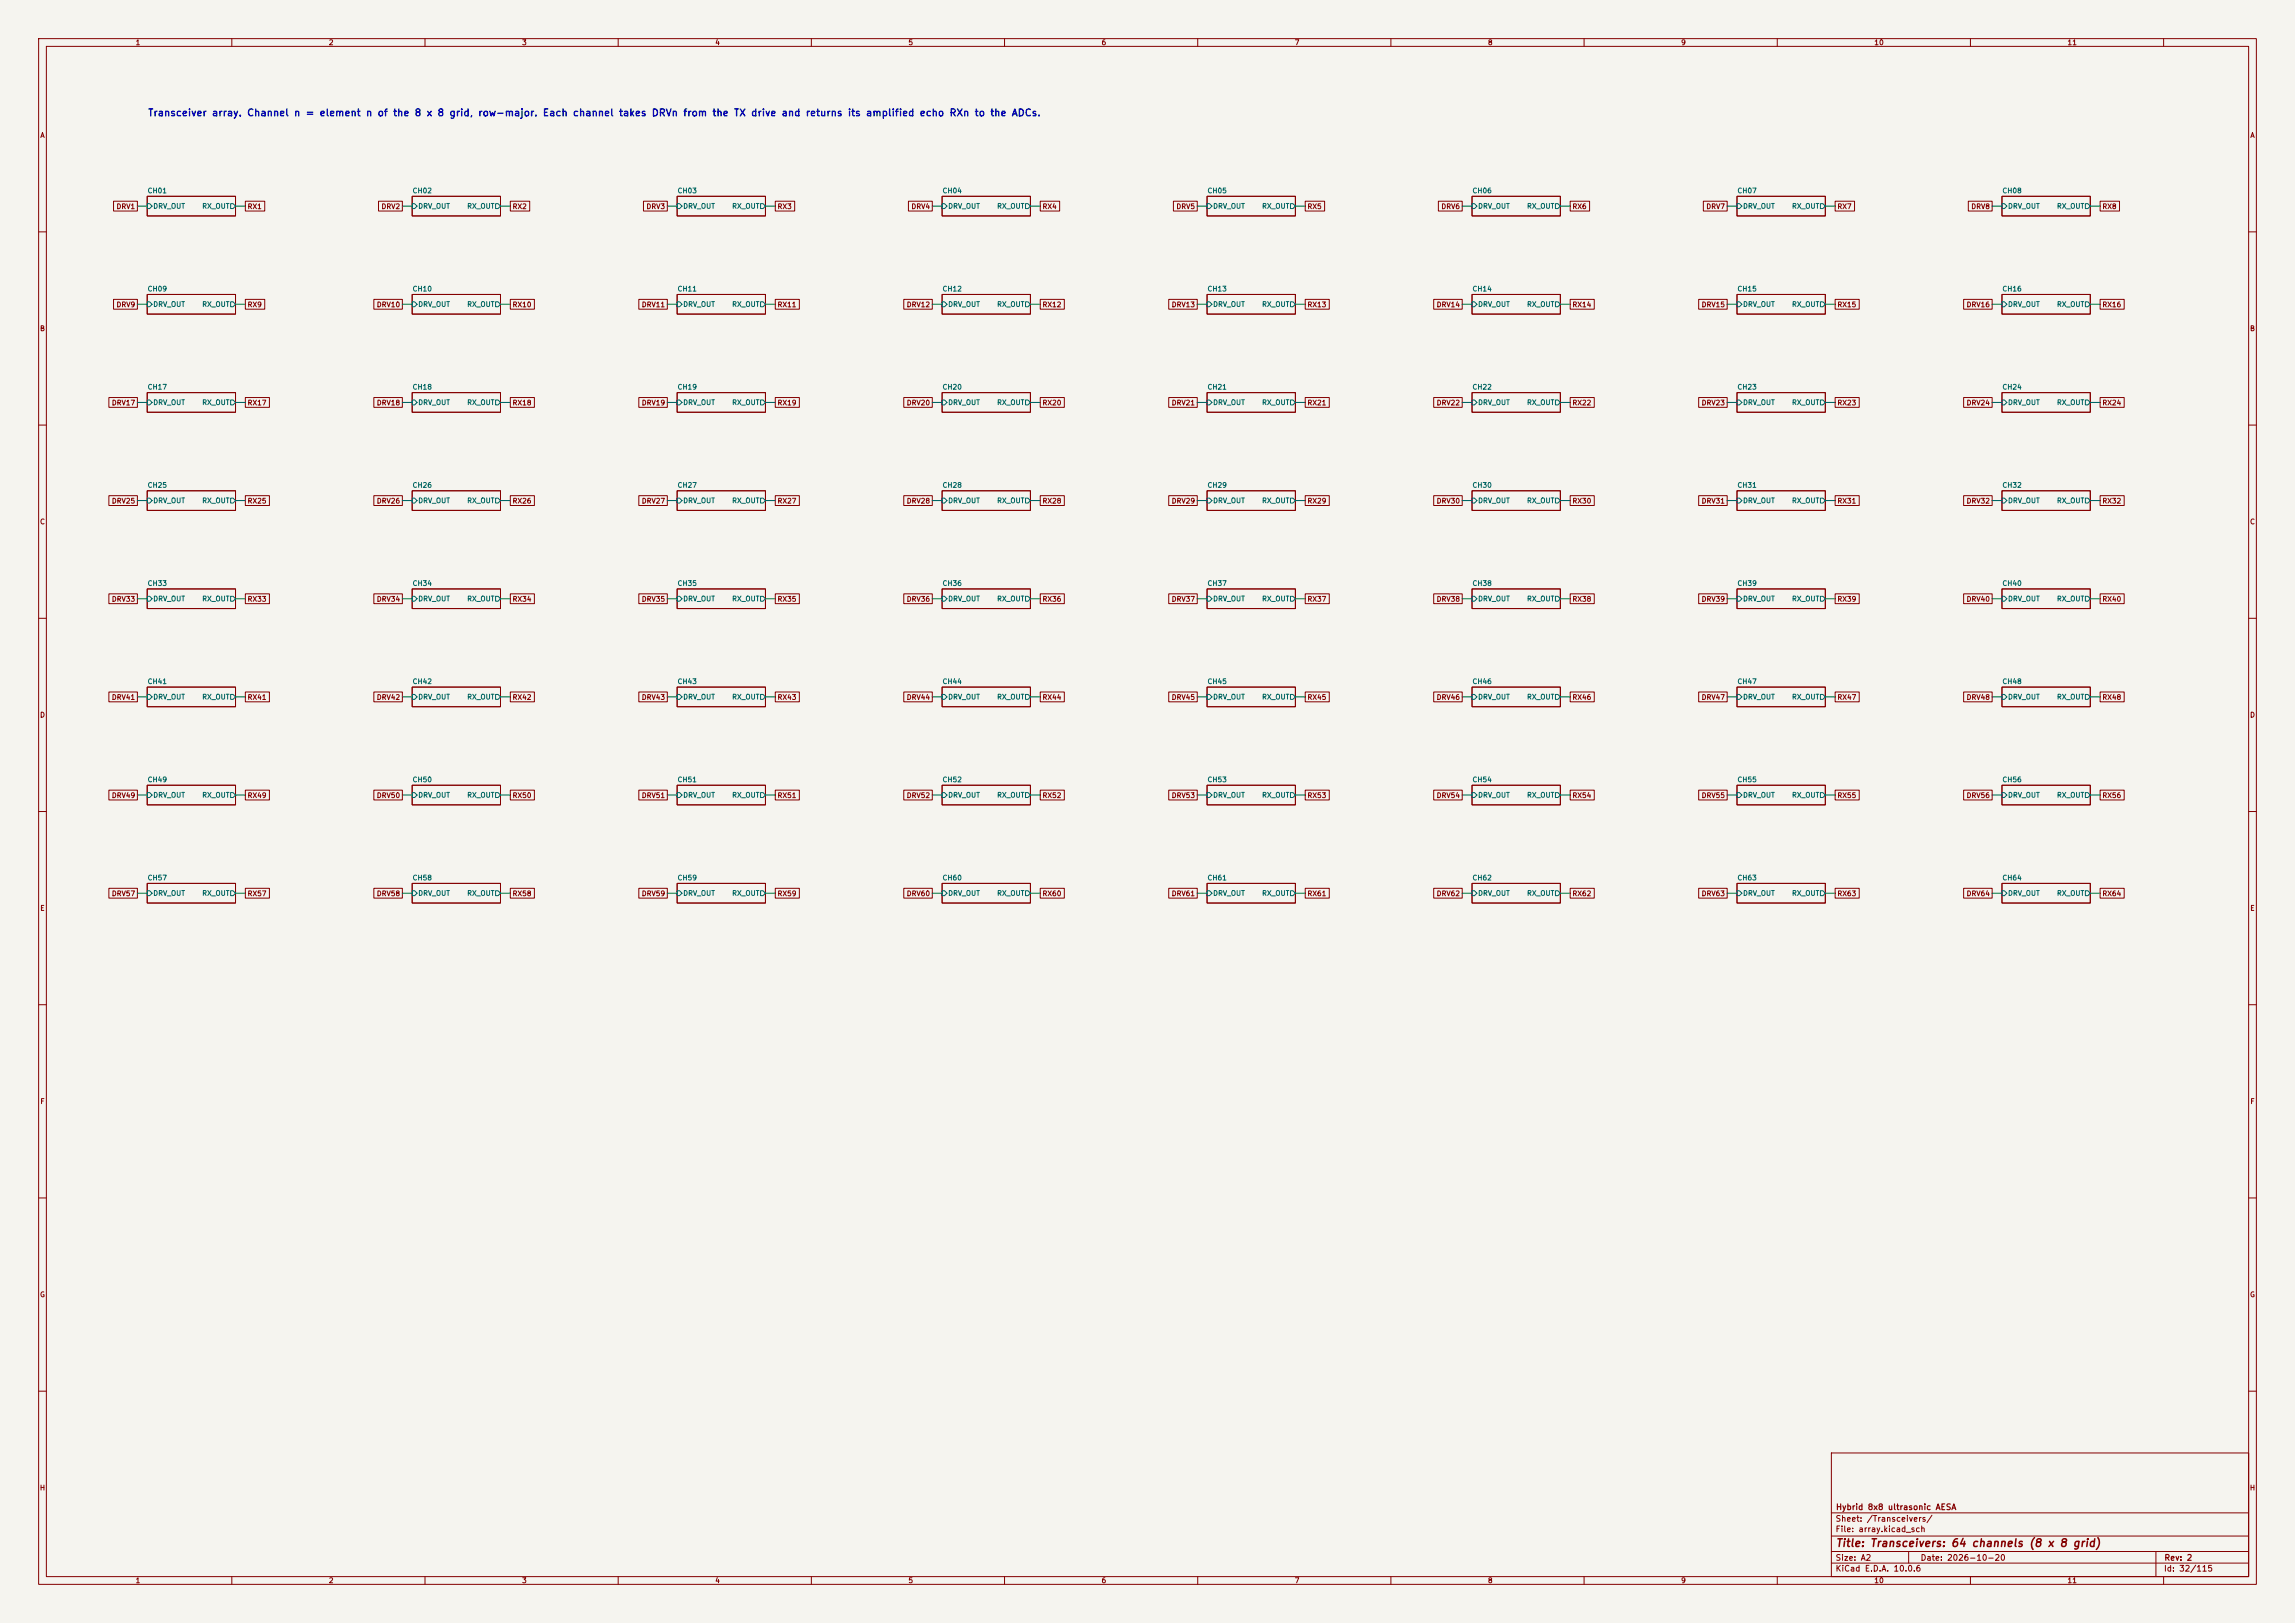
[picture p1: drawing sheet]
<svg xmlns="http://www.w3.org/2000/svg" width="594mm" height="420mm" viewBox="0 0 594 420" stroke-linecap="round" stroke-linejoin="round" font-family="sans-serif">
<defs><g id="words">
<text font-size="2" fill="#840000" x="475" y="400.8">Title: Transceivers: 64 channels (8 x 8 grid)</text>
<text font-size="1.8" fill="#0000c2" x="38.2" y="30.5">Transceiver array. Channel n = element n of the 8 x 8 grid, row-major. Each channel takes DRVn from the TX drive and returns its amplified echo RXn to the ADCs.</text>
<g font-size="1.5" fill="#840000">
<text x="475" y="394.1">Sheet: /Transceivers/</text>
<text x="475.1" y="391.1">Hybrid 8x8 ultrasonic AESA</text>
<text x="475" y="396.8">File: array.kicad_sch</text>
<text x="475" y="407">KiCad E.D.A. 10.0.6</text>
<text x="475" y="404.2">Size: A2</text>
<text x="497" y="404.2">Date: 2026-10-20</text>
<text x="560" y="407">Id: 32/115</text>
<text x="560.1" y="404.2">Rev: 2</text>
</g>
<g font-size="1.3" fill="#840000">
<text x="35" y="12">1</text>
<text x="85" y="12">2</text>
<text x="135" y="12">3</text>
<text x="185" y="12">4</text>
<text x="235" y="12">5</text>
<text x="285" y="12">6</text>
<text x="335" y="12">7</text>
<text x="385" y="12">8</text>
<text x="435" y="12">9</text>
<text x="485" y="12">10</text>
<text x="535" y="12">11</text>
<text x="10.3" y="36">A</text>
<text x="582.3" y="36">A</text>
<text x="30" y="54.4">DRV1</text>
<text x="63.9" y="54.4">RX1</text>
<text x="98.6" y="54.4">DRV2</text>
<text x="132.5" y="54.4">RX2</text>
<text x="167.2" y="54.4">DRV3</text>
<text x="201.1" y="54.4">RX3</text>
<text x="235.8" y="54.4">DRV4</text>
<text x="269.7" y="54.4">RX4</text>
<text x="304.3" y="54.4">DRV5</text>
<text x="338.3" y="54.4">RX5</text>
<text x="372.9" y="54.4">DRV6</text>
<text x="406.8" y="54.4">RX6</text>
<text x="441.5" y="54.4">DRV7</text>
<text x="475.4" y="54.4">RX7</text>
<text x="510.1" y="54.4">DRV8</text>
<text x="544" y="54.4">RX8</text>
<text x="30" y="79.8">DRV9</text>
<text x="63.9" y="79.8">RX9</text>
<text x="97.4" y="79.8">DRV10</text>
<text x="132.5" y="79.8">RX10</text>
<text x="166" y="79.8">DRV11</text>
<text x="201.1" y="79.8">RX11</text>
<text x="234.5" y="79.8">DRV12</text>
<text x="269.7" y="79.8">RX12</text>
<text x="303.1" y="79.8">DRV13</text>
<text x="338.3" y="79.8">RX13</text>
<text x="371.7" y="79.8">DRV14</text>
<text x="406.8" y="79.8">RX14</text>
<text x="440.3" y="79.8">DRV15</text>
<text x="475.4" y="79.8">RX15</text>
<text x="508.9" y="79.8">DRV16</text>
<text x="544" y="79.8">RX16</text>
<text x="10.2" y="86">B</text>
<text x="582.2" y="86">B</text>
<text x="28.8" y="105.2">DRV17</text>
<text x="63.9" y="105.2">RX17</text>
<text x="97.4" y="105.2">DRV18</text>
<text x="132.5" y="105.2">RX18</text>
<text x="166" y="105.2">DRV19</text>
<text x="201.1" y="105.2">RX19</text>
<text x="234.5" y="105.2">DRV20</text>
<text x="269.7" y="105.2">RX20</text>
<text x="303.1" y="105.2">DRV21</text>
<text x="338.3" y="105.2">RX21</text>
<text x="371.7" y="105.2">DRV22</text>
<text x="406.8" y="105.2">RX22</text>
<text x="440.3" y="105.2">DRV23</text>
<text x="475.4" y="105.2">RX23</text>
<text x="508.9" y="105.2">DRV24</text>
<text x="544" y="105.2">RX24</text>
<text x="28.8" y="130.6">DRV25</text>
<text x="63.9" y="130.6">RX25</text>
<text x="97.4" y="130.6">DRV26</text>
<text x="132.5" y="130.6">RX26</text>
<text x="166" y="130.6">DRV27</text>
<text x="201.1" y="130.6">RX27</text>
<text x="234.5" y="130.6">DRV28</text>
<text x="269.7" y="130.6">RX28</text>
<text x="303.1" y="130.6">DRV29</text>
<text x="338.3" y="130.6">RX29</text>
<text x="371.7" y="130.6">DRV30</text>
<text x="406.8" y="130.6">RX30</text>
<text x="440.3" y="130.6">DRV31</text>
<text x="475.4" y="130.6">RX31</text>
<text x="508.9" y="130.6">DRV32</text>
<text x="544" y="130.6">RX32</text>
<text x="10.2" y="136">C</text>
<text x="582.2" y="136">C</text>
<text x="28.8" y="156">DRV33</text>
<text x="63.9" y="156">RX33</text>
<text x="97.4" y="156">DRV34</text>
<text x="132.5" y="156">RX34</text>
<text x="166" y="156">DRV35</text>
<text x="201.1" y="156">RX35</text>
<text x="234.5" y="156">DRV36</text>
<text x="269.7" y="156">RX36</text>
<text x="303.1" y="156">DRV37</text>
<text x="338.3" y="156">RX37</text>
<text x="371.7" y="156">DRV38</text>
<text x="406.8" y="156">RX38</text>
<text x="440.3" y="156">DRV39</text>
<text x="475.4" y="156">RX39</text>
<text x="508.9" y="156">DRV40</text>
<text x="544" y="156">RX40</text>
<text x="10.2" y="186">D</text>
<text x="28.8" y="181.4">DRV41</text>
<text x="63.9" y="181.4">RX41</text>
<text x="97.4" y="181.4">DRV42</text>
<text x="132.5" y="181.4">RX42</text>
<text x="166" y="181.4">DRV43</text>
<text x="201.1" y="181.4">RX43</text>
<text x="234.5" y="181.4">DRV44</text>
<text x="269.7" y="181.4">RX44</text>
<text x="303.1" y="181.4">DRV45</text>
<text x="338.3" y="181.4">RX45</text>
<text x="371.7" y="181.4">DRV46</text>
<text x="406.8" y="181.4">RX46</text>
<text x="440.3" y="181.4">DRV47</text>
<text x="475.4" y="181.4">RX47</text>
<text x="508.9" y="181.4">DRV48</text>
<text x="544" y="181.4">RX48</text>
<text x="582.2" y="186">D</text>
<text x="28.8" y="206.8">DRV49</text>
<text x="63.9" y="206.8">RX49</text>
<text x="97.4" y="206.8">DRV50</text>
<text x="132.5" y="206.8">RX50</text>
<text x="166" y="206.8">DRV51</text>
<text x="201.1" y="206.8">RX51</text>
<text x="234.5" y="206.8">DRV52</text>
<text x="269.7" y="206.8">RX52</text>
<text x="303.1" y="206.8">DRV53</text>
<text x="338.3" y="206.8">RX53</text>
<text x="371.7" y="206.8">DRV54</text>
<text x="406.8" y="206.8">RX54</text>
<text x="440.3" y="206.8">DRV55</text>
<text x="475.4" y="206.8">RX55</text>
<text x="508.9" y="206.8">DRV56</text>
<text x="544" y="206.8">RX56</text>
<text x="28.8" y="232.2">DRV57</text>
<text x="63.9" y="232.2">RX57</text>
<text x="97.4" y="232.2">DRV58</text>
<text x="132.5" y="232.2">RX58</text>
<text x="166" y="232.2">DRV59</text>
<text x="201.1" y="232.2">RX59</text>
<text x="234.5" y="232.2">DRV60</text>
<text x="269.7" y="232.2">RX60</text>
<text x="303.1" y="232.2">DRV61</text>
<text x="338.3" y="232.2">RX61</text>
<text x="371.7" y="232.2">DRV62</text>
<text x="406.8" y="232.2">RX62</text>
<text x="440.3" y="232.2">DRV63</text>
<text x="475.4" y="232.2">RX63</text>
<text x="508.9" y="232.2">DRV64</text>
<text x="544" y="232.2">RX64</text>
<text x="10.3" y="236">E</text>
<text x="582.3" y="236">E</text>
<text x="10.3" y="286">F</text>
<text x="582.3" y="286">F</text>
<text x="10.2" y="336">G</text>
<text x="582.2" y="336">G</text>
<text x="10.2" y="386">H</text>
<text x="582.2" y="386">H</text>
<text x="35" y="410">1</text>
<text x="85" y="410">2</text>
<text x="135" y="410">3</text>
<text x="185" y="410">4</text>
<text x="235" y="410">5</text>
<text x="285" y="410">6</text>
<text x="335" y="410">7</text>
<text x="385" y="410">8</text>
<text x="435" y="410">9</text>
<text x="485" y="410">10</text>
<text x="535" y="410">11</text>
</g>
<g font-size="1.3" fill="#006464">
<text x="38.1" y="50.3">CH01</text>
<text x="106.7" y="50.3">CH02</text>
<text x="175.2" y="50.3">CH03</text>
<text x="243.8" y="50.3">CH04</text>
<text x="312.4" y="50.3">CH05</text>
<text x="381" y="50.3">CH06</text>
<text x="449.6" y="50.3">CH07</text>
<text x="518.1" y="50.3">CH08</text>
<text x="39.5" y="54.3">DRV_OUT</text>
<text x="52.2" y="54.3">RX_OUT</text>
<text x="108.1" y="54.3">DRV_OUT</text>
<text x="120.8" y="54.3">RX_OUT</text>
<text x="176.7" y="54.3">DRV_OUT</text>
<text x="189.4" y="54.3">RX_OUT</text>
<text x="245.3" y="54.3">DRV_OUT</text>
<text x="257.9" y="54.3">RX_OUT</text>
<text x="313.9" y="54.3">DRV_OUT</text>
<text x="326.5" y="54.3">RX_OUT</text>
<text x="382.4" y="54.3">DRV_OUT</text>
<text x="395.1" y="54.3">RX_OUT</text>
<text x="451" y="54.3">DRV_OUT</text>
<text x="463.7" y="54.3">RX_OUT</text>
<text x="519.6" y="54.3">DRV_OUT</text>
<text x="532.3" y="54.3">RX_OUT</text>
<text x="38.1" y="75.7">CH09</text>
<text x="106.7" y="75.7">CH10</text>
<text x="175.2" y="75.7">CH11</text>
<text x="243.8" y="75.7">CH12</text>
<text x="312.4" y="75.7">CH13</text>
<text x="381" y="75.7">CH14</text>
<text x="449.6" y="75.7">CH15</text>
<text x="518.1" y="75.7">CH16</text>
<text x="39.5" y="79.7">DRV_OUT</text>
<text x="52.2" y="79.7">RX_OUT</text>
<text x="108.1" y="79.7">DRV_OUT</text>
<text x="120.8" y="79.7">RX_OUT</text>
<text x="176.7" y="79.7">DRV_OUT</text>
<text x="189.4" y="79.7">RX_OUT</text>
<text x="245.3" y="79.7">DRV_OUT</text>
<text x="257.9" y="79.7">RX_OUT</text>
<text x="313.9" y="79.7">DRV_OUT</text>
<text x="326.5" y="79.7">RX_OUT</text>
<text x="382.4" y="79.7">DRV_OUT</text>
<text x="395.1" y="79.7">RX_OUT</text>
<text x="451" y="79.7">DRV_OUT</text>
<text x="463.7" y="79.7">RX_OUT</text>
<text x="519.6" y="79.7">DRV_OUT</text>
<text x="532.3" y="79.7">RX_OUT</text>
<text x="38.1" y="101.1">CH17</text>
<text x="106.7" y="101.1">CH18</text>
<text x="175.2" y="101.1">CH19</text>
<text x="243.8" y="101.1">CH20</text>
<text x="312.4" y="101.1">CH21</text>
<text x="381" y="101.1">CH22</text>
<text x="449.6" y="101.1">CH23</text>
<text x="518.1" y="101.1">CH24</text>
<text x="39.5" y="105.1">DRV_OUT</text>
<text x="52.2" y="105.1">RX_OUT</text>
<text x="108.1" y="105.1">DRV_OUT</text>
<text x="120.8" y="105.1">RX_OUT</text>
<text x="176.7" y="105.1">DRV_OUT</text>
<text x="189.4" y="105.1">RX_OUT</text>
<text x="245.3" y="105.1">DRV_OUT</text>
<text x="257.9" y="105.1">RX_OUT</text>
<text x="313.9" y="105.1">DRV_OUT</text>
<text x="326.5" y="105.1">RX_OUT</text>
<text x="382.4" y="105.1">DRV_OUT</text>
<text x="395.1" y="105.1">RX_OUT</text>
<text x="451" y="105.1">DRV_OUT</text>
<text x="463.7" y="105.1">RX_OUT</text>
<text x="519.6" y="105.1">DRV_OUT</text>
<text x="532.3" y="105.1">RX_OUT</text>
<text x="38.1" y="126.5">CH25</text>
<text x="39.5" y="130.5">DRV_OUT</text>
<text x="52.2" y="130.5">RX_OUT</text>
<text x="106.7" y="126.5">CH26</text>
<text x="108.1" y="130.5">DRV_OUT</text>
<text x="120.8" y="130.5">RX_OUT</text>
<text x="175.2" y="126.5">CH27</text>
<text x="176.7" y="130.5">DRV_OUT</text>
<text x="189.4" y="130.5">RX_OUT</text>
<text x="243.8" y="126.5">CH28</text>
<text x="245.3" y="130.5">DRV_OUT</text>
<text x="257.9" y="130.5">RX_OUT</text>
<text x="312.4" y="126.5">CH29</text>
<text x="313.9" y="130.5">DRV_OUT</text>
<text x="326.5" y="130.5">RX_OUT</text>
<text x="381" y="126.5">CH30</text>
<text x="382.4" y="130.5">DRV_OUT</text>
<text x="395.1" y="130.5">RX_OUT</text>
<text x="449.6" y="126.5">CH31</text>
<text x="451" y="130.5">DRV_OUT</text>
<text x="463.7" y="130.5">RX_OUT</text>
<text x="518.1" y="126.5">CH32</text>
<text x="519.6" y="130.5">DRV_OUT</text>
<text x="532.3" y="130.5">RX_OUT</text>
<text x="38.1" y="151.9">CH33</text>
<text x="39.5" y="155.9">DRV_OUT</text>
<text x="52.2" y="155.9">RX_OUT</text>
<text x="106.7" y="151.9">CH34</text>
<text x="108.1" y="155.9">DRV_OUT</text>
<text x="120.8" y="155.9">RX_OUT</text>
<text x="175.2" y="151.9">CH35</text>
<text x="176.7" y="155.9">DRV_OUT</text>
<text x="189.4" y="155.9">RX_OUT</text>
<text x="243.8" y="151.9">CH36</text>
<text x="245.3" y="155.9">DRV_OUT</text>
<text x="257.9" y="155.9">RX_OUT</text>
<text x="312.4" y="151.9">CH37</text>
<text x="313.9" y="155.9">DRV_OUT</text>
<text x="326.5" y="155.9">RX_OUT</text>
<text x="381" y="151.9">CH38</text>
<text x="382.4" y="155.9">DRV_OUT</text>
<text x="395.1" y="155.9">RX_OUT</text>
<text x="449.6" y="151.9">CH39</text>
<text x="451" y="155.9">DRV_OUT</text>
<text x="463.7" y="155.9">RX_OUT</text>
<text x="518.1" y="151.9">CH40</text>
<text x="519.6" y="155.9">DRV_OUT</text>
<text x="532.3" y="155.9">RX_OUT</text>
<text x="38.1" y="177.3">CH41</text>
<text x="106.7" y="177.3">CH42</text>
<text x="175.2" y="177.3">CH43</text>
<text x="243.8" y="177.3">CH44</text>
<text x="312.4" y="177.3">CH45</text>
<text x="381" y="177.3">CH46</text>
<text x="449.6" y="177.3">CH47</text>
<text x="518.1" y="177.3">CH48</text>
<text x="39.5" y="181.3">DRV_OUT</text>
<text x="52.2" y="181.3">RX_OUT</text>
<text x="108.1" y="181.3">DRV_OUT</text>
<text x="120.8" y="181.3">RX_OUT</text>
<text x="176.7" y="181.3">DRV_OUT</text>
<text x="189.4" y="181.3">RX_OUT</text>
<text x="245.3" y="181.3">DRV_OUT</text>
<text x="257.9" y="181.3">RX_OUT</text>
<text x="313.9" y="181.3">DRV_OUT</text>
<text x="326.5" y="181.3">RX_OUT</text>
<text x="382.4" y="181.3">DRV_OUT</text>
<text x="395.1" y="181.3">RX_OUT</text>
<text x="451" y="181.3">DRV_OUT</text>
<text x="463.7" y="181.3">RX_OUT</text>
<text x="519.6" y="181.3">DRV_OUT</text>
<text x="532.3" y="181.3">RX_OUT</text>
<text x="38.1" y="202.7">CH49</text>
<text x="106.7" y="202.7">CH50</text>
<text x="175.2" y="202.7">CH51</text>
<text x="243.8" y="202.7">CH52</text>
<text x="312.4" y="202.7">CH53</text>
<text x="381" y="202.7">CH54</text>
<text x="449.6" y="202.7">CH55</text>
<text x="518.1" y="202.7">CH56</text>
<text x="39.5" y="206.7">DRV_OUT</text>
<text x="52.2" y="206.7">RX_OUT</text>
<text x="108.1" y="206.7">DRV_OUT</text>
<text x="120.8" y="206.7">RX_OUT</text>
<text x="176.7" y="206.7">DRV_OUT</text>
<text x="189.4" y="206.7">RX_OUT</text>
<text x="245.3" y="206.7">DRV_OUT</text>
<text x="257.9" y="206.7">RX_OUT</text>
<text x="313.9" y="206.7">DRV_OUT</text>
<text x="326.5" y="206.7">RX_OUT</text>
<text x="382.4" y="206.7">DRV_OUT</text>
<text x="395.1" y="206.7">RX_OUT</text>
<text x="451" y="206.7">DRV_OUT</text>
<text x="463.7" y="206.7">RX_OUT</text>
<text x="519.6" y="206.7">DRV_OUT</text>
<text x="532.3" y="206.7">RX_OUT</text>
<text x="38.1" y="228.1">CH57</text>
<text x="39.5" y="232.1">DRV_OUT</text>
<text x="52.2" y="232.1">RX_OUT</text>
<text x="106.7" y="228.1">CH58</text>
<text x="108.1" y="232.1">DRV_OUT</text>
<text x="120.8" y="232.1">RX_OUT</text>
<text x="175.2" y="228.1">CH59</text>
<text x="176.7" y="232.1">DRV_OUT</text>
<text x="189.4" y="232.1">RX_OUT</text>
<text x="243.8" y="228.1">CH60</text>
<text x="245.3" y="232.1">DRV_OUT</text>
<text x="257.9" y="232.1">RX_OUT</text>
<text x="312.4" y="228.1">CH61</text>
<text x="313.9" y="232.1">DRV_OUT</text>
<text x="326.5" y="232.1">RX_OUT</text>
<text x="381" y="228.1">CH62</text>
<text x="382.4" y="232.1">DRV_OUT</text>
<text x="395.1" y="232.1">RX_OUT</text>
<text x="449.6" y="228.1">CH63</text>
<text x="451" y="232.1">DRV_OUT</text>
<text x="463.7" y="232.1">RX_OUT</text>
<text x="518.1" y="228.1">CH64</text>
<text x="519.6" y="232.1">DRV_OUT</text>
<text x="532.3" y="232.1">RX_OUT</text>
</g>
</g></defs>
<path d="M0 0h594v420h-594z" fill="#f5f4ef" stroke="#f5f4ef" stroke-width=".26"/>
<g fill="none" stroke="#840000" stroke-width=".26">
<path d="M10 10h574v400h-574zM12 12h570v396h-570zM60 10v2M110 10v2M160 10v2M210 10v2M260 10v2M310 10v2M360 10v2M410 10v2M460 10v2M510 10v2"/>
<path d="M560 10v2M29.4 52.1h6.2v2.5h-6.2zM38.1 50.8h22.9v5.1h-22.9zM63.5 52.1h5v2.5h-5zM98 52.1h6.1v2.5h-6.1zM106.7 50.8h22.8v5.1h-22.8zM132.1 52.1h5v2.5h-5zM166.5 52.1h6.2v2.5h-6.2zM175.3 50.8h22.8v5.1h-22.8zM200.7 52.1h5v2.5h-5zM235.1 52.1h6.2v2.5h-6.2zM243.8 50.8h22.9v5.1h-22.9z"/>
<path d="M269.2 52.1h5.1v2.5h-5.1zM303.7 52.1h6.2v2.5h-6.2zM312.4 50.8h22.9v5.1h-22.9zM337.8 52.1h5v2.5h-5zM372.3 52.1h6.2v2.5h-6.2zM381 50.8h22.9v5.1h-22.9zM406.4 52.1h5v2.5h-5zM440.9 52.1h6.1v2.5h-6.1zM449.6 50.8h22.8v5.1h-22.8zM475 52.1h5v2.5h-5zM509.4 52.1h6.2v2.5h-6.2zM518.2 50.8h22.8v5.1h-22.8z"/>
<path d="M543.6 52.1h5v2.5h-5zM10 60h2M29.4 77.5h6.2v2.5h-6.2zM38.1 76.2h22.9v5.1h-22.9zM63.5 77.5h5v2.5h-5zM96.8 77.5h7.3v2.5h-7.3zM106.7 76.2h22.8v5.1h-22.8zM132.1 77.5h6.2v2.5h-6.2zM165.3 77.5h7.4v2.5h-7.4zM175.3 76.2h22.8v5.1h-22.8zM200.7 77.5h6.2v2.5h-6.2zM233.9 77.5h7.4v2.5h-7.4z"/>
<path d="M243.8 76.2h22.9v5.1h-22.9zM269.2 77.5h6.3v2.5h-6.3zM302.5 77.5h7.4v2.5h-7.4zM312.4 76.2h22.9v5.1h-22.9zM337.8 77.5h6.3v2.5h-6.3zM371.1 77.5h7.4v2.5h-7.4zM381 76.2h22.9v5.1h-22.9zM406.4 77.5h6.2v2.5h-6.2zM439.7 77.5h7.3v2.5h-7.3zM449.6 76.2h22.8v5.1h-22.8zM475 77.5h6.2v2.5h-6.2zM508.2 77.5h7.4v2.5h-7.4z"/>
<path d="M518.2 76.2h22.8v5.1h-22.8zM543.6 77.5h6.2v2.5h-6.2zM582 60h2M10 110h2M28.2 102.9h7.4v2.5h-7.4zM38.1 101.6h22.9v5.1h-22.9zM63.5 102.9h6.2v2.5h-6.2zM96.8 102.9h7.3v2.5h-7.3zM106.7 101.6h22.8v5.1h-22.8zM132.1 102.9h6.2v2.5h-6.2zM165.3 102.9h7.4v2.5h-7.4zM175.3 101.6h22.8v5.1h-22.8z"/>
<path d="M200.7 102.9h6.2v2.5h-6.2zM233.9 102.9h7.4v2.5h-7.4zM243.8 101.6h22.9v5.1h-22.9zM269.2 102.9h6.3v2.5h-6.3zM302.5 102.9h7.4v2.5h-7.4zM312.4 101.6h22.9v5.1h-22.9zM337.8 102.9h6.3v2.5h-6.3zM371.1 102.9h7.4v2.5h-7.4zM381 101.6h22.9v5.1h-22.9zM406.4 102.9h6.2v2.5h-6.2zM439.7 102.9h7.3v2.5h-7.3zM449.6 101.6h22.8v5.1h-22.8z"/>
<path d="M475 102.9h6.2v2.5h-6.2zM508.2 102.9h7.4v2.5h-7.4zM518.2 101.6h22.8v5.1h-22.8zM543.6 102.9h6.2v2.5h-6.2zM582 110h2M28.2 128.3h7.4v2.5h-7.4zM38.1 127h22.9v5.1h-22.9zM63.5 128.3h6.2v2.5h-6.2zM96.8 128.3h7.3v2.5h-7.3zM106.7 127h22.8v5.1h-22.8zM132.1 128.3h6.2v2.5h-6.2zM165.3 128.3h7.4v2.5h-7.4z"/>
<path d="M175.3 127h22.8v5.1h-22.8zM200.7 128.3h6.2v2.5h-6.2zM233.9 128.3h7.4v2.5h-7.4zM243.8 127h22.9v5.1h-22.9zM269.2 128.3h6.3v2.5h-6.3zM302.5 128.3h7.4v2.5h-7.4zM312.4 127h22.9v5.1h-22.9zM337.8 128.3h6.3v2.5h-6.3zM371.1 128.3h7.4v2.5h-7.4zM381 127h22.9v5.1h-22.9zM406.4 128.3h6.2v2.5h-6.2zM439.7 128.3h7.3v2.5h-7.3z"/>
<path d="M449.6 127h22.8v5.1h-22.8zM475 128.3h6.2v2.5h-6.2zM508.2 128.3h7.4v2.5h-7.4zM518.2 127h22.8v5.1h-22.8zM543.6 128.3h6.2v2.5h-6.2zM28.2 153.7h7.4v2.5h-7.4zM38.1 152.4h22.9v5.1h-22.9zM63.5 153.7h6.2v2.5h-6.2zM96.8 153.7h7.3v2.5h-7.3zM106.7 152.4h22.8v5.1h-22.8zM132.1 153.7h6.2v2.5h-6.2zM165.3 153.7h7.4v2.5h-7.4z"/>
<path d="M175.3 152.4h22.8v5.1h-22.8zM200.7 153.7h6.2v2.5h-6.2zM233.9 153.7h7.4v2.5h-7.4zM243.8 152.4h22.9v5.1h-22.9zM269.2 153.7h6.3v2.5h-6.3zM302.5 153.7h7.4v2.5h-7.4zM312.4 152.4h22.9v5.1h-22.9zM337.8 153.7h6.3v2.5h-6.3zM371.1 153.7h7.4v2.5h-7.4zM381 152.4h22.9v5.1h-22.9zM406.4 153.7h6.2v2.5h-6.2zM439.7 153.7h7.3v2.5h-7.3z"/>
<path d="M449.6 152.4h22.8v5.1h-22.8zM475 153.7h6.2v2.5h-6.2zM508.2 153.7h7.4v2.5h-7.4zM518.2 152.4h22.8v5.1h-22.8zM543.6 153.7h6.2v2.5h-6.2zM10 160h2M28.2 179.1h7.4v2.5h-7.4zM38.1 177.8h22.9v5.1h-22.9zM63.5 179.1h6.2v2.5h-6.2zM96.8 179.1h7.3v2.5h-7.3zM106.7 177.8h22.8v5.1h-22.8zM132.1 179.1h6.2v2.5h-6.2z"/>
<path d="M165.3 179.1h7.4v2.5h-7.4zM175.3 177.8h22.8v5.1h-22.8zM200.7 179.1h6.2v2.5h-6.2zM233.9 179.1h7.4v2.5h-7.4zM243.8 177.8h22.9v5.1h-22.9zM269.2 179.1h6.3v2.5h-6.3zM302.5 179.1h7.4v2.5h-7.4zM312.4 177.8h22.9v5.1h-22.9zM337.8 179.1h6.3v2.5h-6.3zM371.1 179.1h7.4v2.5h-7.4zM381 177.8h22.9v5.1h-22.9zM406.4 179.1h6.2v2.5h-6.2z"/>
<path d="M439.7 179.1h7.3v2.5h-7.3zM449.6 177.8h22.8v5.1h-22.8zM475 179.1h6.2v2.5h-6.2zM508.2 179.1h7.4v2.5h-7.4zM518.2 177.8h22.8v5.1h-22.8zM543.6 179.1h6.2v2.5h-6.2zM582 160h2M10 210h2M28.2 204.5h7.4v2.5h-7.4zM38.1 203.2h22.9v5.1h-22.9zM63.5 204.5h6.2v2.5h-6.2zM96.8 204.5h7.3v2.5h-7.3z"/>
<path d="M106.7 203.2h22.8v5.1h-22.8zM132.1 204.5h6.2v2.5h-6.2zM165.3 204.5h7.4v2.5h-7.4zM175.3 203.2h22.8v5.1h-22.8zM200.7 204.5h6.2v2.5h-6.2zM233.9 204.5h7.4v2.5h-7.4zM243.8 203.2h22.9v5.1h-22.9zM269.2 204.5h6.3v2.5h-6.3zM302.5 204.5h7.4v2.5h-7.4zM312.4 203.2h22.9v5.1h-22.9zM337.8 204.5h6.3v2.5h-6.3zM371.1 204.5h7.4v2.5h-7.4z"/>
<path d="M381 203.2h22.9v5.1h-22.9zM406.4 204.5h6.2v2.5h-6.2zM439.7 204.5h7.3v2.5h-7.3zM449.6 203.2h22.8v5.1h-22.8zM475 204.5h6.2v2.5h-6.2zM508.2 204.5h7.4v2.5h-7.4zM518.2 203.2h22.8v5.1h-22.8zM543.6 204.5h6.2v2.5h-6.2zM582 210h2M28.2 229.9h7.4v2.5h-7.4zM38.1 228.6h22.9v5.1h-22.9zM63.5 229.9h6.2v2.5h-6.2z"/>
<path d="M96.8 229.9h7.3v2.5h-7.3zM106.7 228.6h22.8v5.1h-22.8zM132.1 229.9h6.2v2.5h-6.2zM165.3 229.9h7.4v2.5h-7.4zM175.3 228.6h22.8v5.1h-22.8zM200.7 229.9h6.2v2.5h-6.2zM233.9 229.9h7.4v2.5h-7.4zM243.8 228.6h22.9v5.1h-22.9zM269.2 229.9h6.3v2.5h-6.3zM302.5 229.9h7.4v2.5h-7.4zM312.4 228.6h22.9v5.1h-22.9zM337.8 229.9h6.3v2.5h-6.3z"/>
<path d="M371.1 229.9h7.4v2.5h-7.4zM381 228.6h22.9v5.1h-22.9zM406.4 229.9h6.2v2.5h-6.2zM439.7 229.9h7.3v2.5h-7.3zM449.6 228.6h22.8v5.1h-22.8zM475 229.9h6.2v2.5h-6.2zM508.2 229.9h7.4v2.5h-7.4zM518.2 228.6h22.8v5.1h-22.8zM543.6 229.9h6.2v2.5h-6.2zM10 260h2M582 260h2M10 310h2"/>
<path d="M582 310h2M10 360h2M474 376h108v32h-108zM582 360h2M474 397.5h108M474 391.5h108M60 408v2M110 408v2M160 408v2M210 408v2M260 408v2M310 408v2"/>
<path d="M360 408v2M410 408v2M460 408v2M474 404.5h108M474 401.5h108M494 401.5v3M510 408v2M558 401.5v6.5M560 408v2"/>
</g>
<g fill="none" stroke="#006464" stroke-width=".26">
<path d="M38.1 52.7h.6l.7 .6-.7 .7h-.6zM59.7 52.7h.6l.7 .6-.7 .7h-.6zM106.7 52.7h.6l.6 .6-.6 .7h-.6zM128.3 52.7h.6l.6 .6-.6 .7h-.6zM175.3 52.7h.6l.6 .6-.6 .7h-.6zM196.8 52.7h.7l.6 .6-.6 .7h-.7zM243.8 52.7h.7l.6 .6-.6 .7h-.7zM265.4 52.7h.7l.6 .6-.6 .7h-.7zM312.4 52.7h.7l.6 .6-.6 .7h-.7zM334 52.7h.6l.7 .6-.7 .7h-.6zM381 52.7h.6l.7 .6-.7 .7h-.6zM402.6 52.7h.6l.7 .6-.7 .7h-.6z"/>
<path d="M449.6 52.7h.6l.6 .6-.6 .7h-.6zM471.2 52.7h.6l.6 .6-.6 .7h-.6zM518.2 52.7h.6l.6 .6-.6 .7h-.6zM539.7 52.7h.7l.6 .6-.6 .7h-.7zM38.1 78.1h.6l.7 .6-.7 .7h-.6zM59.7 78.1h.6l.7 .6-.7 .7h-.6zM106.7 78.1h.6l.6 .6-.6 .7h-.6zM128.3 78.1h.6l.6 .6-.6 .7h-.6zM175.3 78.1h.6l.6 .6-.6 .7h-.6zM196.8 78.1h.7l.6 .6-.6 .7h-.7zM243.8 78.1h.7l.6 .6-.6 .7h-.7zM265.4 78.1h.7l.6 .6-.6 .7h-.7z"/>
<path d="M312.4 78.1h.7l.6 .6-.6 .7h-.7zM334 78.1h.6l.7 .6-.7 .7h-.6zM381 78.1h.6l.7 .6-.7 .7h-.6zM402.6 78.1h.6l.7 .6-.7 .7h-.6zM449.6 78.1h.6l.6 .6-.6 .7h-.6zM471.2 78.1h.6l.6 .6-.6 .7h-.6zM518.2 78.1h.6l.6 .6-.6 .7h-.6zM539.7 78.1h.7l.6 .6-.6 .7h-.7zM38.1 103.5h.6l.7 .6-.7 .7h-.6zM59.7 103.5h.6l.7 .6-.7 .7h-.6zM106.7 103.5h.6l.6 .6-.6 .7h-.6zM128.3 103.5h.6l.6 .6-.6 .7h-.6z"/>
<path d="M175.3 103.5h.6l.6 .6-.6 .7h-.6zM196.8 103.5h.7l.6 .6-.6 .7h-.7zM243.8 103.5h.7l.6 .6-.6 .7h-.7zM265.4 103.5h.7l.6 .6-.6 .7h-.7zM312.4 103.5h.7l.6 .6-.6 .7h-.7zM334 103.5h.6l.7 .6-.7 .7h-.6zM381 103.5h.6l.7 .6-.7 .7h-.6zM402.6 103.5h.6l.7 .6-.7 .7h-.6zM449.6 103.5h.6l.6 .6-.6 .7h-.6zM471.2 103.5h.6l.6 .6-.6 .7h-.6zM518.2 103.5h.6l.6 .6-.6 .7h-.6zM539.7 103.5h.7l.6 .6-.6 .7h-.7z"/>
<path d="M38.1 128.9h.6l.7 .6-.7 .7h-.6zM59.7 128.9h.6l.7 .6-.7 .7h-.6zM106.7 128.9h.6l.6 .6-.6 .7h-.6zM128.3 128.9h.6l.6 .6-.6 .7h-.6zM175.3 128.9h.6l.6 .6-.6 .7h-.6zM196.8 128.9h.7l.6 .6-.6 .7h-.7zM243.8 128.9h.7l.6 .6-.6 .7h-.7zM265.4 128.9h.7l.6 .6-.6 .7h-.7zM312.4 128.9h.7l.6 .6-.6 .7h-.7zM334 128.9h.6l.7 .6-.7 .7h-.6zM381 128.9h.6l.7 .6-.7 .7h-.6zM402.6 128.9h.6l.7 .6-.7 .7h-.6z"/>
<path d="M449.6 128.9h.6l.6 .6-.6 .7h-.6zM471.2 128.9h.6l.6 .6-.6 .7h-.6zM518.2 128.9h.6l.6 .6-.6 .7h-.6zM539.7 128.9h.7l.6 .6-.6 .7h-.7zM38.1 154.3h.6l.7 .6-.7 .7h-.6zM59.7 154.3h.6l.7 .6-.7 .7h-.6zM106.7 154.3h.6l.6 .6-.6 .7h-.6zM128.3 154.3h.6l.6 .6-.6 .7h-.6zM175.3 154.3h.6l.6 .6-.6 .7h-.6zM196.8 154.3h.7l.6 .6-.6 .7h-.7zM243.8 154.3h.7l.6 .6-.6 .7h-.7zM265.4 154.3h.7l.6 .6-.6 .7h-.7z"/>
<path d="M312.4 154.3h.7l.6 .6-.6 .7h-.7zM334 154.3h.6l.7 .6-.7 .7h-.6zM381 154.3h.6l.7 .6-.7 .7h-.6zM402.6 154.3h.6l.7 .6-.7 .7h-.6zM449.6 154.3h.6l.6 .6-.6 .7h-.6zM471.2 154.3h.6l.6 .6-.6 .7h-.6zM518.2 154.3h.6l.6 .6-.6 .7h-.6zM539.7 154.3h.7l.6 .6-.6 .7h-.7zM38.1 179.7h.6l.7 .6-.7 .7h-.6zM59.7 179.7h.6l.7 .6-.7 .7h-.6zM106.7 179.7h.6l.6 .6-.6 .7h-.6zM128.3 179.7h.6l.6 .6-.6 .7h-.6z"/>
<path d="M175.3 179.7h.6l.6 .6-.6 .7h-.6zM196.8 179.7h.7l.6 .6-.6 .7h-.7zM243.8 179.7h.7l.6 .6-.6 .7h-.7zM265.4 179.7h.7l.6 .6-.6 .7h-.7zM312.4 179.7h.7l.6 .6-.6 .7h-.7zM334 179.7h.6l.7 .6-.7 .7h-.6zM381 179.7h.6l.7 .6-.7 .7h-.6zM402.6 179.7h.6l.7 .6-.7 .7h-.6zM449.6 179.7h.6l.6 .6-.6 .7h-.6zM471.2 179.7h.6l.6 .6-.6 .7h-.6zM518.2 179.7h.6l.6 .6-.6 .7h-.6zM539.7 179.7h.7l.6 .6-.6 .7h-.7z"/>
<path d="M38.1 205.1h.6l.7 .6-.7 .7h-.6zM59.7 205.1h.6l.7 .6-.7 .7h-.6zM106.7 205.1h.6l.6 .6-.6 .7h-.6zM128.3 205.1h.6l.6 .6-.6 .7h-.6zM175.3 205.1h.6l.6 .6-.6 .7h-.6zM196.8 205.1h.7l.6 .6-.6 .7h-.7zM243.8 205.1h.7l.6 .6-.6 .7h-.7zM265.4 205.1h.7l.6 .6-.6 .7h-.7zM312.4 205.1h.7l.6 .6-.6 .7h-.7zM334 205.1h.6l.7 .6-.7 .7h-.6zM381 205.1h.6l.7 .6-.7 .7h-.6zM402.6 205.1h.6l.7 .6-.7 .7h-.6z"/>
<path d="M449.6 205.1h.6l.6 .6-.6 .7h-.6zM471.2 205.1h.6l.6 .6-.6 .7h-.6zM518.2 205.1h.6l.6 .6-.6 .7h-.6zM539.7 205.1h.7l.6 .6-.6 .7h-.7zM38.1 230.5h.6l.7 .6-.7 .7h-.6zM59.7 230.5h.6l.7 .6-.7 .7h-.6zM106.7 230.5h.6l.6 .6-.6 .7h-.6zM128.3 230.5h.6l.6 .6-.6 .7h-.6zM175.3 230.5h.6l.6 .6-.6 .7h-.6zM196.8 230.5h.7l.6 .6-.6 .7h-.7zM243.8 230.5h.7l.6 .6-.6 .7h-.7zM265.4 230.5h.7l.6 .6-.6 .7h-.7z"/>
<path d="M312.4 230.5h.7l.6 .6-.6 .7h-.7zM334 230.5h.6l.7 .6-.7 .7h-.6zM381 230.5h.6l.7 .6-.7 .7h-.6zM402.6 230.5h.6l.7 .6-.7 .7h-.6zM449.6 230.5h.6l.6 .6-.6 .7h-.6zM471.2 230.5h.6l.6 .6-.6 .7h-.6zM518.2 230.5h.6l.6 .6-.6 .7h-.6zM539.7 230.5h.7l.6 .6-.6 .7h-.7z"/>
</g>
<g fill="none" stroke="#009600" stroke-width=".26">
<path d="M35.6 53.3h2.5M61 53.3h2.5M104.1 53.3h2.6M129.5 53.3h2.6M172.7 53.3h2.6M198.1 53.3h2.6M241.3 53.3h2.5M266.7 53.3h2.5M309.9 53.3h2.5M335.3 53.3h2.5M378.5 53.3h2.5M403.9 53.3h2.5"/>
<path d="M447 53.3h2.6M472.4 53.3h2.6M515.6 53.3h2.6M541 53.3h2.6M35.6 78.7h2.5M61 78.7h2.5M104.1 78.7h2.6M129.5 78.7h2.6M172.7 78.7h2.6M198.1 78.7h2.6M241.3 78.7h2.5M266.7 78.7h2.5"/>
<path d="M309.9 78.7h2.5M335.3 78.7h2.5M378.5 78.7h2.5M403.9 78.7h2.5M447 78.7h2.6M472.4 78.7h2.6M515.6 78.7h2.6M541 78.7h2.6M35.6 104.1h2.5M61 104.1h2.5M104.1 104.1h2.6M129.5 104.1h2.6"/>
<path d="M172.7 104.1h2.6M198.1 104.1h2.6M241.3 104.1h2.5M266.7 104.1h2.5M309.9 104.1h2.5M335.3 104.1h2.5M378.5 104.1h2.5M403.9 104.1h2.5M447 104.1h2.6M472.4 104.1h2.6M515.6 104.1h2.6M541 104.1h2.6"/>
<path d="M35.6 129.5h2.5M61 129.5h2.5M104.1 129.5h2.6M129.5 129.5h2.6M172.7 129.5h2.6M198.1 129.5h2.6M241.3 129.5h2.5M266.7 129.5h2.5M309.9 129.5h2.5M335.3 129.5h2.5M378.5 129.5h2.5M403.9 129.5h2.5"/>
<path d="M447 129.5h2.6M472.4 129.5h2.6M515.6 129.5h2.6M541 129.5h2.6M35.6 154.9h2.5M61 154.9h2.5M104.1 154.9h2.6M129.5 154.9h2.6M172.7 154.9h2.6M198.1 154.9h2.6M241.3 154.9h2.5M266.7 154.9h2.5"/>
<path d="M309.9 154.9h2.5M335.3 154.9h2.5M378.5 154.9h2.5M403.9 154.9h2.5M447 154.9h2.6M472.4 154.9h2.6M515.6 154.9h2.6M541 154.9h2.6M35.6 180.3h2.5M61 180.3h2.5M104.1 180.3h2.6M129.5 180.3h2.6"/>
<path d="M172.7 180.3h2.6M198.1 180.3h2.6M241.3 180.3h2.5M266.7 180.3h2.5M309.9 180.3h2.5M335.3 180.3h2.5M378.5 180.3h2.5M403.9 180.3h2.5M447 180.3h2.6M472.4 180.3h2.6M515.6 180.3h2.6M541 180.3h2.6"/>
<path d="M35.6 205.7h2.5M61 205.7h2.5M104.1 205.7h2.6M129.5 205.7h2.6M172.7 205.7h2.6M198.1 205.7h2.6M241.3 205.7h2.5M266.7 205.7h2.5M309.9 205.7h2.5M335.3 205.7h2.5M378.5 205.7h2.5M403.9 205.7h2.5"/>
<path d="M447 205.7h2.6M472.4 205.7h2.6M515.6 205.7h2.6M541 205.7h2.6M35.6 231.1h2.5M61 231.1h2.5M104.1 231.1h2.6M129.5 231.1h2.6M172.7 231.1h2.6M198.1 231.1h2.6M241.3 231.1h2.5M266.7 231.1h2.5"/>
<path d="M309.9 231.1h2.5M335.3 231.1h2.5M378.5 231.1h2.5M403.9 231.1h2.5M447 231.1h2.6M472.4 231.1h2.6M515.6 231.1h2.6M541 231.1h2.6"/>
</g>
<use href="#words"/>
</svg>
